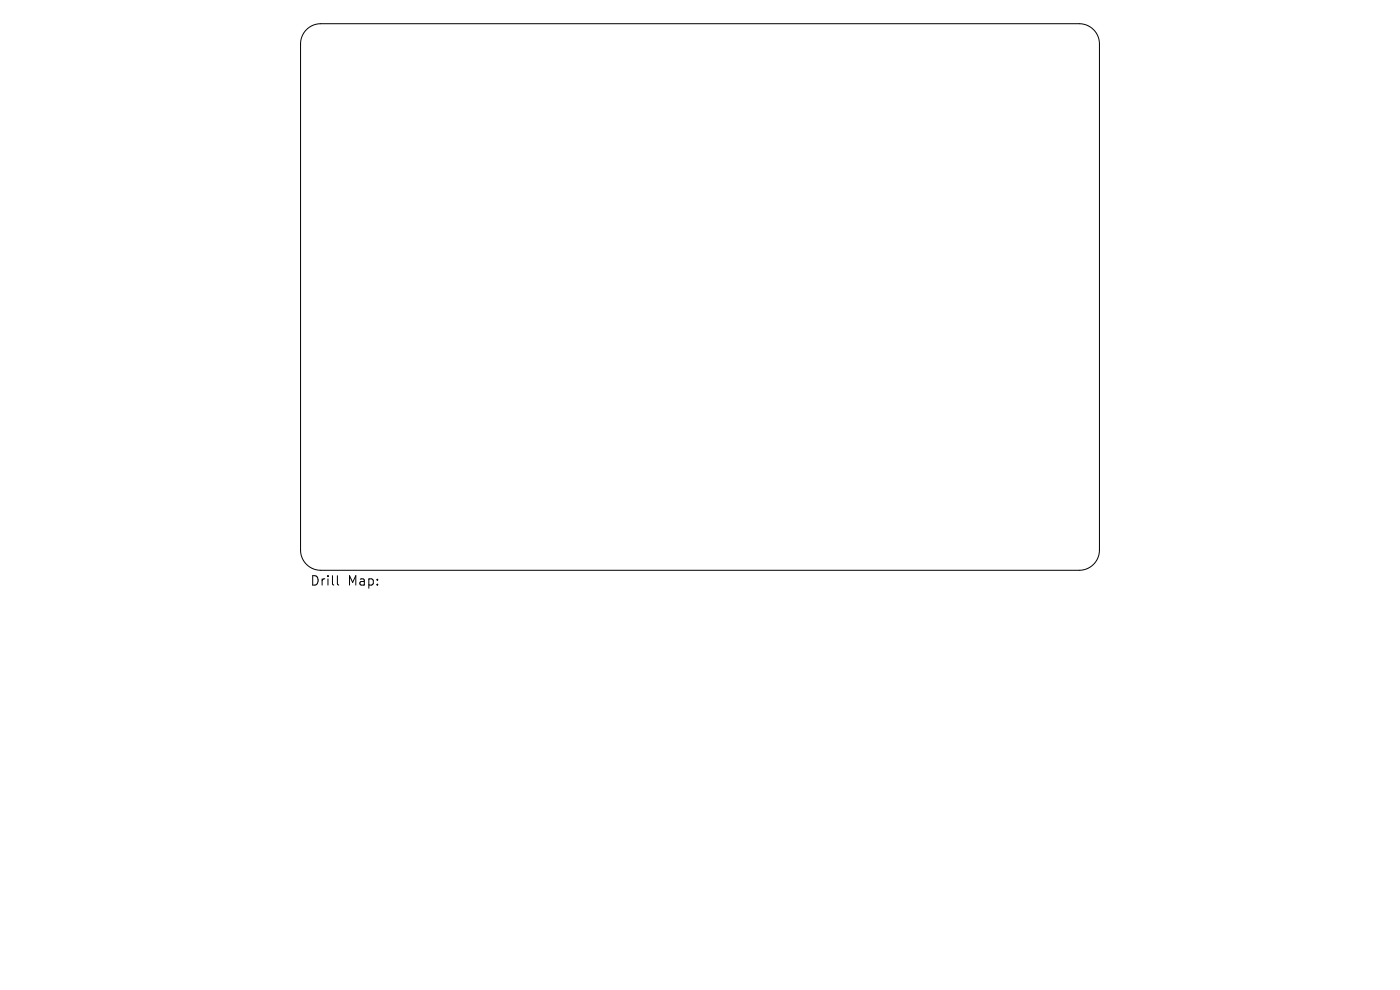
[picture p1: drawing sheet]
<svg xmlns="http://www.w3.org/2000/svg" width="297mm" height="210mm" viewBox="0 0 297 210" stroke-linecap="round" stroke-linejoin="round" font-family="sans-serif">
<defs><g id="words">
<g font-size="2.8">
<text x="65.7" y="124.5">Drill</text>
<text x="73.7" y="124.5">Map:</text>
</g>
</g></defs>
<path d="M65 6.3a4.3 4.3 0 0 1 3-1.3h161a4.3 4.3 0 0 1 4.2 4.3v107.4a4.3 4.3 0 0 1-4.2 4.3h-161a4.3 4.3 0 0 1-4.2-4.3v-107.4a4.3 4.3 0 0 1 1.2-3zM71.6 122.1v1.7l.3 .3" fill="none" stroke="#000" stroke-width=".21"/>
<use href="#words"/>
</svg>
